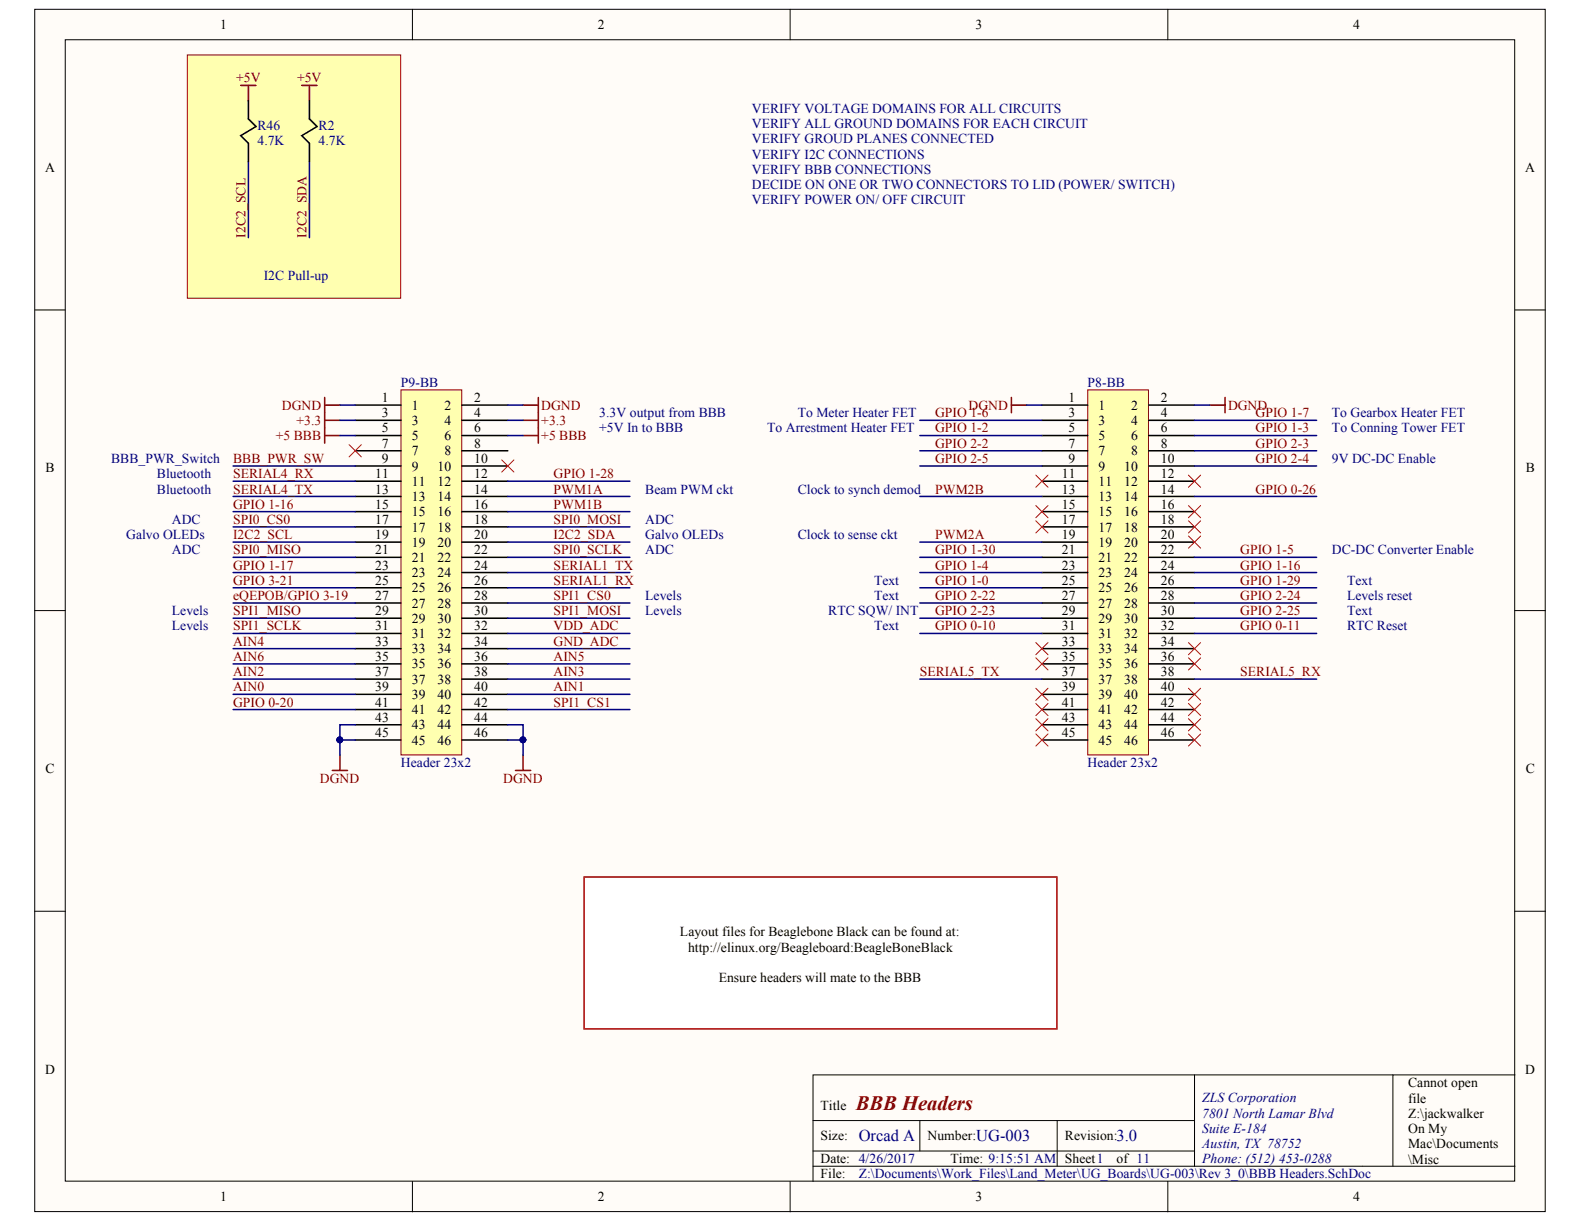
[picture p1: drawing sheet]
<svg xmlns="http://www.w3.org/2000/svg" width="279mm" height="216mm" viewBox="0 0 279 216" stroke-linecap="round" stroke-linejoin="round" font-family="sans-serif">
<defs><g id="words">
<text font-size="3.6" fill="#800000" x="151" y="195.8">BBB Headers</text>
<g font-size="2.9" fill="#000080">
<text x="151.5" y="201.3">Orcad A</text>
<text x="172.2" y="201.3">UG-003</text>
<text x="197" y="201.3">3.0</text>
</g>
<g font-size="2.4">
<text x="38.8" y="5.1">1</text>
<text x="105.5" y="5.1">2</text>
<text x="172.1" y="5.1">3</text>
<text x="238.7" y="5.1">4</text>
<text x="7.9" y="30.3">A</text>
<text x="269" y="30.3">A</text>
<text x="67.3" y="70.9">1</text>
<text x="83.7" y="70.9">2</text>
<text x="188.5" y="70.9">1</text>
<text x="204.8" y="70.9">2</text>
<text x="67.3" y="73.6">3</text>
<text x="67.3" y="76.3">5</text>
<text x="72.6" y="72.3">1</text>
<text x="72.6" y="75">3</text>
<text x="72.6" y="77.6">5</text>
<text x="78.4" y="72.3">2</text>
<text x="78.4" y="75">4</text>
<text x="78.4" y="77.6">6</text>
<text x="83.7" y="73.6">4</text>
<text x="83.7" y="76.3">6</text>
<text x="188.5" y="73.6">3</text>
<text x="188.5" y="76.3">5</text>
<text x="193.8" y="72.3">1</text>
<text x="193.8" y="75">3</text>
<text x="193.8" y="77.6">5</text>
<text x="199.5" y="72.3">2</text>
<text x="199.5" y="75">4</text>
<text x="199.5" y="77.6">6</text>
<text x="204.8" y="73.6">4</text>
<text x="204.8" y="76.3">6</text>
<text x="8" y="83.3">B</text>
<text x="67.3" y="79">7</text>
<text x="67.3" y="81.7">9</text>
<text x="72.6" y="80.3">7</text>
<text x="72.6" y="83">9</text>
<text x="77.2" y="83">10</text>
<text x="78.4" y="80.3">8</text>
<text x="83.7" y="79">8</text>
<text x="83.7" y="81.7">10</text>
<text x="188.5" y="79">7</text>
<text x="188.5" y="81.7">9</text>
<text x="193.8" y="80.3">7</text>
<text x="193.8" y="83">9</text>
<text x="198.3" y="83">10</text>
<text x="199.5" y="80.3">8</text>
<text x="204.8" y="79">8</text>
<text x="204.8" y="81.7">10</text>
<text x="269.1" y="83.3">B</text>
<text x="66.2" y="84.3">11</text>
<text x="66.2" y="87">13</text>
<text x="66.2" y="89.7">15</text>
<text x="72.6" y="85.7">11</text>
<text x="72.6" y="88.4">13</text>
<text x="77.2" y="85.7">12</text>
<text x="77.2" y="88.4">14</text>
<text x="83.7" y="84.3">12</text>
<text x="83.7" y="87">14</text>
<text x="83.7" y="89.7">16</text>
<text x="187.3" y="84.3">11</text>
<text x="187.3" y="87">13</text>
<text x="187.3" y="89.7">15</text>
<text x="193.8" y="85.7">11</text>
<text x="193.8" y="88.4">13</text>
<text x="198.3" y="85.7">12</text>
<text x="198.3" y="88.4">14</text>
<text x="204.8" y="84.3">12</text>
<text x="204.8" y="87">14</text>
<text x="204.8" y="89.7">16</text>
<text x="66.2" y="92.4">17</text>
<text x="66.2" y="95.1">19</text>
<text x="72.6" y="91.1">15</text>
<text x="72.6" y="93.8">17</text>
<text x="77.2" y="91.1">16</text>
<text x="77.2" y="93.8">18</text>
<text x="83.7" y="92.4">18</text>
<text x="83.7" y="95.1">20</text>
<text x="187.3" y="92.4">17</text>
<text x="187.3" y="95.1">19</text>
<text x="193.8" y="91.1">15</text>
<text x="193.8" y="93.8">17</text>
<text x="198.3" y="91.1">16</text>
<text x="198.3" y="93.8">18</text>
<text x="204.8" y="92.4">18</text>
<text x="204.8" y="95.1">20</text>
<text x="66.2" y="97.8">21</text>
<text x="66.2" y="100.5">23</text>
<text x="72.6" y="96.4">19</text>
<text x="72.6" y="99.1">21</text>
<text x="72.6" y="101.8">23</text>
<text x="77.2" y="96.4">20</text>
<text x="77.2" y="99.1">22</text>
<text x="77.2" y="101.8">24</text>
<text x="83.7" y="97.8">22</text>
<text x="83.7" y="100.5">24</text>
<text x="187.3" y="97.8">21</text>
<text x="187.3" y="100.5">23</text>
<text x="193.8" y="96.4">19</text>
<text x="193.8" y="99.1">21</text>
<text x="193.8" y="101.8">23</text>
<text x="198.3" y="96.4">20</text>
<text x="198.3" y="99.1">22</text>
<text x="198.3" y="101.8">24</text>
<text x="204.8" y="97.8">22</text>
<text x="204.8" y="100.5">24</text>
<text x="66.2" y="103.1">25</text>
<text x="66.2" y="105.8">27</text>
<text x="72.6" y="104.5">25</text>
<text x="72.6" y="107.2">27</text>
<text x="77.2" y="104.5">26</text>
<text x="77.2" y="107.2">28</text>
<text x="83.7" y="103.1">26</text>
<text x="83.7" y="105.8">28</text>
<text x="187.3" y="103.1">25</text>
<text x="187.3" y="105.8">27</text>
<text x="193.8" y="104.5">25</text>
<text x="193.8" y="107.2">27</text>
<text x="198.3" y="104.5">26</text>
<text x="198.3" y="107.2">28</text>
<text x="204.8" y="103.1">26</text>
<text x="204.8" y="105.8">28</text>
<text x="66.2" y="108.5">29</text>
<text x="66.2" y="111.2">31</text>
<text x="66.2" y="113.9">33</text>
<text x="72.6" y="109.9">29</text>
<text x="72.6" y="112.6">31</text>
<text x="77.2" y="109.9">30</text>
<text x="77.2" y="112.6">32</text>
<text x="83.7" y="108.5">30</text>
<text x="83.7" y="111.2">32</text>
<text x="83.7" y="113.9">34</text>
<text x="187.3" y="108.5">29</text>
<text x="187.3" y="111.2">31</text>
<text x="187.3" y="113.9">33</text>
<text x="193.8" y="109.9">29</text>
<text x="193.8" y="112.6">31</text>
<text x="198.3" y="109.9">30</text>
<text x="198.3" y="112.6">32</text>
<text x="204.8" y="108.5">30</text>
<text x="204.8" y="111.2">32</text>
<text x="204.8" y="113.9">34</text>
<text x="66.2" y="116.6">35</text>
<text x="66.2" y="119.3">37</text>
<text x="72.6" y="115.3">33</text>
<text x="72.6" y="117.9">35</text>
<text x="77.2" y="115.3">34</text>
<text x="77.2" y="117.9">36</text>
<text x="83.7" y="116.6">36</text>
<text x="83.7" y="119.3">38</text>
<text x="187.3" y="116.6">35</text>
<text x="187.3" y="119.3">37</text>
<text x="193.8" y="115.3">33</text>
<text x="193.8" y="117.9">35</text>
<text x="198.3" y="115.3">34</text>
<text x="198.3" y="117.9">36</text>
<text x="204.8" y="116.6">36</text>
<text x="204.8" y="119.3">38</text>
<text x="66.2" y="121.9">39</text>
<text x="66.2" y="124.6">41</text>
<text x="72.6" y="120.6">37</text>
<text x="72.6" y="123.3">39</text>
<text x="72.6" y="126">41</text>
<text x="77.2" y="120.6">38</text>
<text x="77.2" y="123.3">40</text>
<text x="77.2" y="126">42</text>
<text x="83.7" y="121.9">40</text>
<text x="83.7" y="124.6">42</text>
<text x="187.3" y="121.9">39</text>
<text x="187.3" y="124.6">41</text>
<text x="193.8" y="120.6">37</text>
<text x="193.8" y="123.3">39</text>
<text x="193.8" y="126">41</text>
<text x="198.3" y="120.6">38</text>
<text x="198.3" y="123.3">40</text>
<text x="198.3" y="126">42</text>
<text x="204.8" y="121.9">40</text>
<text x="204.8" y="124.6">42</text>
<text x="66.2" y="127.3">43</text>
<text x="66.2" y="130">45</text>
<text x="72.6" y="128.6">43</text>
<text x="72.6" y="131.3">45</text>
<text x="77.2" y="128.6">44</text>
<text x="77.2" y="131.3">46</text>
<text x="83.7" y="127.3">44</text>
<text x="83.7" y="130">46</text>
<text x="187.3" y="127.3">43</text>
<text x="187.3" y="130">45</text>
<text x="193.8" y="128.6">43</text>
<text x="193.8" y="131.3">45</text>
<text x="198.3" y="128.6">44</text>
<text x="198.3" y="131.3">46</text>
<text x="204.8" y="127.3">44</text>
<text x="204.8" y="130">46</text>
<text x="8" y="136.4">C</text>
<text x="269.1" y="136.4">C</text>
<text x="119.9" y="165.2">Layout files for Beaglebone Black can be found at:</text>
<text x="121.4" y="167.9">http://elinux.org/Beagleboard:BeagleBoneBlack</text>
<text x="126.8" y="173.2">Ensure headers will mate to the BBB</text>
<text x="7.9" y="189.4">D</text>
<text x="248.4" y="191.8">Cannot open</text>
<text x="269" y="189.4">D</text>
<text x="144.7" y="195.8">Title</text>
<text x="248.4" y="194.5">file</text>
<text x="248.4" y="197.2">Z:\jackwalker</text>
<text x="144.7" y="201.1">Size:</text>
<text x="163.6" y="201.1">Number:</text>
<text x="187.8" y="201.1">Revision:</text>
<text x="248.4" y="199.9">On My</text>
<text x="248.4" y="202.5">Mac\Documents</text>
<text x="144.7" y="205.2">Date: 4/26/2017</text>
<text x="144.7" y="207.9">File:</text>
<text x="167.6" y="205.2">Time: 9:15:51 AM</text>
<text x="187.8" y="205.2">Sheet1</text>
<text x="197" y="205.2">of 11</text>
<text x="248.4" y="205.2">\Misc</text>
<text x="248.4" y="207.9">Stuff\logo.bmp</text>
<text x="38.8" y="211.9">1</text>
<text x="105.5" y="211.9">2</text>
<text x="172.1" y="211.9">3</text>
<text x="238.7" y="211.9">4</text>
</g>
<g font-size="2.4" fill="#800000">
<text x="41.7" y="14.5">+5V</text>
<text x="52.4" y="14.5">+5V</text>
<text x="43.3" y="41.9" transform="rotate(-90 43.3 41.9)">I2C2_SCL</text>
<text x="54" y="41.9" transform="rotate(-90 54 41.9)">I2C2_SDA</text>
<text x="48.7" y="77.6">+5 BBB</text>
<text x="49.7" y="72.3">DGND</text>
<text x="52.3" y="75">+3.3</text>
<text x="95.5" y="75">+3.3</text>
<text x="95.5" y="77.6">+5 BBB</text>
<text x="95.5" y="72.3">DGND</text>
<text x="164.9" y="73.6">GPIO 1-6</text>
<text x="164.9" y="76.3">GPIO 1-2</text>
<text x="170.9" y="72.3">DGND</text>
<text x="216.6" y="72.3">DGND</text>
<text x="221.5" y="73.6">GPIO 1-7</text>
<text x="221.5" y="76.3">GPIO 1-3</text>
<text x="41.1" y="81.7">BBB_PWR_SW</text>
<text x="164.9" y="79">GPIO 2-2</text>
<text x="164.9" y="81.7">GPIO 2-5</text>
<text x="221.5" y="79">GPIO 2-3</text>
<text x="221.5" y="81.7">GPIO 2-4</text>
<text x="41.1" y="84.3">SERIAL4_RX</text>
<text x="41.1" y="87">SERIAL4_TX</text>
<text x="41.1" y="89.7">GPIO 1-16</text>
<text x="97.6" y="84.3">GPIO 1-28</text>
<text x="97.6" y="87">PWM1A</text>
<text x="97.6" y="89.7">PWM1B</text>
<text x="164.9" y="87">PWM2B</text>
<text x="221.5" y="87">GPIO 0-26</text>
<text x="41.1" y="92.4">SPI0_CS0</text>
<text x="41.1" y="95.1">I2C2_SCL</text>
<text x="97.6" y="92.4">SPI0_MOSI</text>
<text x="97.6" y="95.1">I2C2_SDA</text>
<text x="164.9" y="95.1">PWM2A</text>
<text x="41.1" y="97.8">SPI0_MISO</text>
<text x="41.1" y="100.5">GPIO 1-17</text>
<text x="97.6" y="97.8">SPI0_SCLK</text>
<text x="97.6" y="100.5">SERIAL1_TX</text>
<text x="164.9" y="97.8">GPIO 1-30</text>
<text x="164.9" y="100.5">GPIO 1-4</text>
<text x="218.8" y="97.8">GPIO 1-5</text>
<text x="218.8" y="100.5">GPIO 1-16</text>
<text x="41.1" y="103.1">GPIO 3-21</text>
<text x="41.1" y="105.8">eQEPOB/GPIO 3-19</text>
<text x="97.6" y="103.1">SERIAL1_RX</text>
<text x="97.6" y="105.8">SPI1_CS0</text>
<text x="164.9" y="103.1">GPIO 1-0</text>
<text x="164.9" y="105.8">GPIO 2-22</text>
<text x="218.8" y="103.1">GPIO 1-29</text>
<text x="218.8" y="105.8">GPIO 2-24</text>
<text x="41.1" y="108.5">SPI1_MISO</text>
<text x="41.1" y="111.2">SPI1_SCLK</text>
<text x="41.1" y="113.9">AIN4</text>
<text x="97.6" y="108.5">SPI1_MOSI</text>
<text x="97.6" y="111.2">VDD_ADC</text>
<text x="97.6" y="113.9">GND_ADC</text>
<text x="164.9" y="108.5">GPIO 2-23</text>
<text x="164.9" y="111.2">GPIO 0-10</text>
<text x="218.8" y="108.5">GPIO 2-25</text>
<text x="218.8" y="111.2">GPIO 0-11</text>
<text x="41.1" y="116.6">AIN6</text>
<text x="41.1" y="119.3">AIN2</text>
<text x="97.6" y="116.6">AIN5</text>
<text x="97.6" y="119.3">AIN3</text>
<text x="162.2" y="119.3">SERIAL5_TX</text>
<text x="218.8" y="119.3">SERIAL5_RX</text>
<text x="41.1" y="121.9">AIN0</text>
<text x="41.1" y="124.6">GPIO 0-20</text>
<text x="97.6" y="121.9">AIN1</text>
<text x="97.6" y="124.6">SPI1_CS1</text>
<text x="56.4" y="138.1">DGND</text>
<text x="88.8" y="138.1">DGND</text>
</g>
<g font-size="2.4" fill="#000080">
<text x="45.4" y="22.9">R46</text>
<text x="56.2" y="22.9">R2</text>
<text x="132.6" y="19.9">VERIFY VOLTAGE DOMAINS FOR ALL CIRCUITS</text>
<text x="132.6" y="22.6">VERIFY ALL GROUND DOMAINS FOR EACH CIRCUIT</text>
<text x="45.4" y="25.6">4.7K</text>
<text x="56.2" y="25.6">4.7K</text>
<text x="132.6" y="25.3">VERIFY GROUD PLANES CONNECTED</text>
<text x="132.6" y="28">VERIFY I2C CONNECTIONS</text>
<text x="132.6" y="30.6">VERIFY BBB CONNECTIONS</text>
<text x="132.6" y="33.3">DECIDE ON ONE OR TWO CONNECTORS TO LID (POWER/ SWITCH)</text>
<text x="132.6" y="36">VERIFY POWER ON/ OFF CIRCUIT</text>
<text x="46.5" y="49.5">I2C Pull-up</text>
<text x="70.7" y="68.3">P9-BB</text>
<text x="191.9" y="68.3">P8-BB</text>
<text x="105.7" y="73.6">3.3V output from BBB</text>
<text x="105.7" y="76.3">+5V In to BBB</text>
<text x="135.3" y="76.3">To Arrestment Heater FET</text>
<text x="140.7" y="73.6">To Meter Heater FET</text>
<text x="234.9" y="73.6">To Gearbox Heater FET</text>
<text x="234.9" y="76.3">To Conning Tower FET</text>
<text x="19.6" y="81.7">BBB_PWR_Switch</text>
<text x="234.9" y="81.7">9V DC-DC Enable</text>
<text x="27.7" y="84.3">Bluetooth</text>
<text x="27.7" y="87">Bluetooth</text>
<text x="113.8" y="87">Beam PWM ckt</text>
<text x="140.7" y="87">Clock to synch demod</text>
<text x="22.3" y="95.1">Galvo OLEDs</text>
<text x="30.3" y="92.4">ADC</text>
<text x="113.8" y="95.1">Galvo OLEDs</text>
<text x="113.8" y="92.4">ADC</text>
<text x="140.7" y="95.1">Clock to sense ckt</text>
<text x="30.3" y="97.8">ADC</text>
<text x="113.8" y="97.8">ADC</text>
<text x="234.9" y="97.8">DC-DC Converter Enable</text>
<text x="113.8" y="105.8">Levels</text>
<text x="154.2" y="103.1">Text</text>
<text x="154.2" y="105.8">Text</text>
<text x="237.6" y="103.1">Text</text>
<text x="237.6" y="105.8">Levels reset</text>
<text x="30.3" y="108.5">Levels</text>
<text x="30.3" y="111.2">Levels</text>
<text x="113.8" y="108.5">Levels</text>
<text x="146.1" y="108.5">RTC SQW/ INT</text>
<text x="154.2" y="111.2">Text</text>
<text x="237.6" y="108.5">Text</text>
<text x="237.6" y="111.2">RTC Reset</text>
<text x="70.7" y="135.4">Header 23x2</text>
<text x="191.9" y="135.4">Header 23x2</text>
<text x="212" y="194.4">ZLS Corporation</text>
<text x="212" y="197.1">7801 North Lamar Blvd</text>
<text x="212" y="199.8">Suite E-184</text>
<text x="212" y="202.5">Austin, TX 78752</text>
<text x="151.5" y="207.9">Z:\Documents\Work_Files\Land_Meter\UG_Boards\UG-003\Rev 3_0\BBB Headers.SchDoc</text>
<text x="212" y="205.2">Phone: (512) 453-0288</text>
</g>
</g></defs>
<g fill="#fffcf8" stroke="#000" stroke-width=".18">
<path d="M6.1 1.6h266.5v212.1h-266.5z"/>
<path d="M11.5 7h255.7v201.3h-255.7z"/>
</g>
<g fill="none" stroke="#000" stroke-width=".18">
<path d="M72.7 1.6v5.4M139.4 1.6v5.4M206 1.6v5.4M6.1 54.7h5.4M267.2 54.7h5.4M6.1 107.7h5.4M267.2 107.7h5.4M6.1 160.7h5.4M267.2 160.7h5.4M143.4 197.7h67.3M162.2 197.7v5.3M186.5 197.7v8"/>
<path d="M210.7 189.6v16.1M245.7 189.6h-102.3v18.8M267.2 189.6h-21.5v16.1M72.7 208.4v5.4M139.4 208.4v5.4M143.4 205.7h123.8M143.4 203h67.3M206 208.4v5.4"/>
</g>
<g fill="#ffffb0" stroke="#800000" stroke-width=".18">
<path d="M33 9.7h37.7v42.9h-37.7z"/>
<path d="M70.7 68.8h10.7v64.4h-10.7z"/>
</g>
<g fill="none" stroke="#000" stroke-width=".27">
<path d="M62.7 71.5h8M62.7 74.1h8M62.7 76.8h8M62.7 79.5h8M81.5 71.5h8.1M81.5 74.1h8.1M81.5 76.8h8.1M81.5 79.5h8.1M62.7 82.2h8M62.7 84.9h8M62.7 87.6h8M62.7 90.3h8"/>
<path d="M62.7 92.9h8M62.7 95.6h8M62.7 98.3h8M81.5 82.2h8.1M81.5 84.9h8.1M81.5 87.6h8.1M81.5 90.3h8.1M81.5 92.9h8.1M81.5 95.6h8.1M81.5 98.3h8.1M62.7 101h8M62.7 103.7h8"/>
<path d="M62.7 106.4h8M62.7 109h8M62.7 111.7h8M62.7 114.4h8M62.7 117.1h8M62.7 119.8h8M81.5 101h8.1M81.5 103.7h8.1M81.5 106.4h8.1M81.5 109h8.1M81.5 111.7h8.1M81.5 114.4h8.1"/>
<path d="M81.5 117.1h8.1M81.5 119.8h8.1M62.7 122.5h8M62.7 125.2h8M62.7 127.8h8M62.7 130.5h8M81.5 122.5h8.1M81.5 125.2h8.1M81.5 127.8h8.1M81.5 130.5h8.1"/>
</g>
<g fill="none" stroke="#000080" stroke-width=".27">
<path d="M60 76.8h2.7M60 71.5h2.7M60 74.1h2.7M89.6 76.8h2.7M89.6 71.5h2.7M89.6 74.1h2.7M41.1 84.9h21.6M41.1 87.6h21.6M41.1 90.3h21.6M41.1 92.9h21.6M41.1 95.6h21.6M41.1 98.3h21.6"/>
<path d="M89.6 84.9h21.5M89.6 87.6h21.5M89.6 90.3h21.5M89.6 92.9h21.5M89.6 95.6h21.5M89.6 98.3h21.5M41.1 101h21.6M41.1 103.7h21.6M41.1 106.4h21.6M41.1 109h21.6M41.1 111.7h21.6M41.1 114.4h21.6"/>
<path d="M41.1 117.1h21.6M41.1 119.8h21.6M89.6 101h21.5M89.6 103.7h21.5M89.6 106.4h21.5M89.6 109h21.5M89.6 111.7h21.5M89.6 114.4h21.5M89.6 117.1h21.5M89.6 119.8h21.5M41.1 122.5h21.6M41.1 125.2h21.6"/>
<path d="M60 130.5h2.7M60 130.5v2.7M62.7 127.8h-2.7v2.7M89.6 127.8h2.7v2.7M89.6 122.5h21.5M89.6 130.5h2.7M89.6 125.2h21.5M92.3 130.5v2.7"/>
</g>
<g fill="#000080" stroke="#000080" stroke-width=".18">
<circle cx="92.2" cy="130.5" r=".51"/>
<circle cx="59.9" cy="130.5" r=".51"/>
</g>
<path d="M57.3 70.1v8.1M57.3 74.1h2.7M57.3 76.8h2.7M57.3 71.5h2.7M92.3 74.1h2.7M92.3 76.8h2.7M92.3 71.5h2.7M95 70.1v8.1M58.6 135.9h2.7M60 133.2v2.7M90.9 135.9h2.7M92.3 133.2v2.7" fill="none" stroke="#800000" stroke-width=".27"/>
<path d="M191.9 68.8h10.7v64.4h-10.7z" fill="#ffffb0" stroke="#800000" stroke-width=".18"/>
<g fill="none" stroke="#000" stroke-width=".27">
<path d="M54.6 17.8v3.2l1.3 1.3-2.7 1.6 1.4 1.4v3.2M183.8 71.5h8.1M183.8 74.1h8.1M183.8 76.8h8.1M183.8 79.5h8.1M202.6 71.5h8.1M202.6 74.1h8.1M202.6 76.8h8.1M202.6 79.5h8.1M183.8 82.2h8.1M183.8 84.9h8.1M183.8 87.6h8.1"/>
<path d="M183.8 90.3h8.1M183.8 92.9h8.1M183.8 95.6h8.1M183.8 98.3h8.1M202.6 82.2h8.1M202.6 84.9h8.1M202.6 87.6h8.1M202.6 90.3h8.1M202.6 92.9h8.1M202.6 95.6h8.1M202.6 98.3h8.1M183.8 101h8.1"/>
<path d="M183.8 103.7h8.1M183.8 106.4h8.1M183.8 109h8.1M183.8 111.7h8.1M183.8 114.4h8.1M183.8 117.1h8.1M183.8 119.8h8.1M202.6 101h8.1M202.6 103.7h8.1M202.6 106.4h8.1M202.6 109h8.1M202.6 111.7h8.1"/>
<path d="M202.6 114.4h8.1M202.6 117.1h8.1M202.6 119.8h8.1M183.8 122.5h8.1M183.8 125.2h8.1M183.8 127.8h8.1M183.8 130.5h8.1M202.6 122.5h8.1M202.6 125.2h8.1M202.6 127.8h8.1M202.6 130.5h8.1"/>
</g>
<g fill="none" stroke="#000080" stroke-width=".27">
<path d="M43.8 28.5v13.4M54.6 28.5v13.4M162.2 76.8h21.6M162.2 74.1h21.6M162.2 79.5h21.6M181.1 71.5h2.7M210.7 76.8h21.5M210.7 74.1h21.5M210.7 71.5h2.7M210.7 79.5h21.5M41.1 82.2h21.6M162.2 87.6h21.6"/>
<path d="M162.2 95.6h21.6M162.2 98.3h21.6M162.2 82.2h21.6M210.7 98.3h21.5M210.7 82.2h21.5M162.2 101h21.6M162.2 103.7h21.6M162.2 106.4h21.6M162.2 109h21.6M162.2 111.7h21.6M162.2 119.8h21.6M210.7 101h21.5"/>
<path d="M210.7 103.7h21.5M210.7 106.4h21.5M210.7 109h21.5M210.7 111.7h21.5M210.7 119.8h21.5"/>
</g>
<path d="M88.5 81.1l2.1 2.2M90.6 81.1l-2.1 2.2" fill="none" stroke="#f00" stroke-width=".18"/>
<path d="M42.5 15.1h2.7M43.8 15.1v2.7M53.2 15.1h2.7M54.6 15.1v2.7M178.4 71.5h2.7M178.4 70.1v2.7M213.4 71.5h2.7M216.1 70.1v2.7" fill="none" stroke="#800000" stroke-width=".27"/>
<path d="M103 154.7h83.4v26.8h-83.4z" fill="#fff" stroke="#bf0000" stroke-width=".27"/>
<path d="M43.8 17.8v3.2l1.4 1.3-2.7 1.6 1.3 1.4v3.2" fill="none" stroke="#000" stroke-width=".27"/>
<g fill="none" stroke="#f00" stroke-width=".18">
<path d="M61.6 78.4l2.1 2.2M63.7 78.4l-2.1 2.2M182.7 83.8l2.2 2.2M182.7 89.2l2.2 2.1M182.7 91.9l2.2 2.1M184.9 83.8l-2.2 2.2M184.9 89.2l-2.2 2.1M184.9 91.9l-2.2 2.1M209.6 83.8l2.2 2.2M209.6 89.2l2.2 2.1M209.6 91.9l2.2 2.1M209.6 94.5l2.2 2.2"/>
<path d="M211.8 83.8l-2.2 2.2M211.8 89.2l-2.2 2.1M211.8 91.9l-2.2 2.1M211.8 94.5l-2.2 2.2M182.7 113.3l2.2 2.2M182.7 116l2.2 2.2M184.9 113.3l-2.2 2.2M184.9 116l-2.2 2.2M209.6 116l2.2 2.2M209.6 113.3l2.2 2.2M211.8 113.3l-2.2 2.2M211.8 116l-2.2 2.2"/>
<path d="M182.7 121.4l2.2 2.1M182.7 124.1l2.2 2.1M182.7 126.8l2.2 2.1M182.7 129.5l2.2 2.1M184.9 121.4l-2.2 2.1M184.9 124.1l-2.2 2.1M184.9 126.8l-2.2 2.1M184.9 129.5l-2.2 2.1M209.6 121.4l2.2 2.1M209.6 124.1l2.2 2.1M209.6 126.8l2.2 2.1M209.6 129.5l2.2 2.1"/>
<path d="M211.8 121.4l-2.2 2.1M211.8 124.1l-2.2 2.1M211.8 126.8l-2.2 2.1M211.8 129.5l-2.2 2.1"/>
</g>
<path d="M210.7 87.6h21.5" fill="none" stroke="#000080" stroke-width=".27"/>
<use href="#words"/>
</svg>
